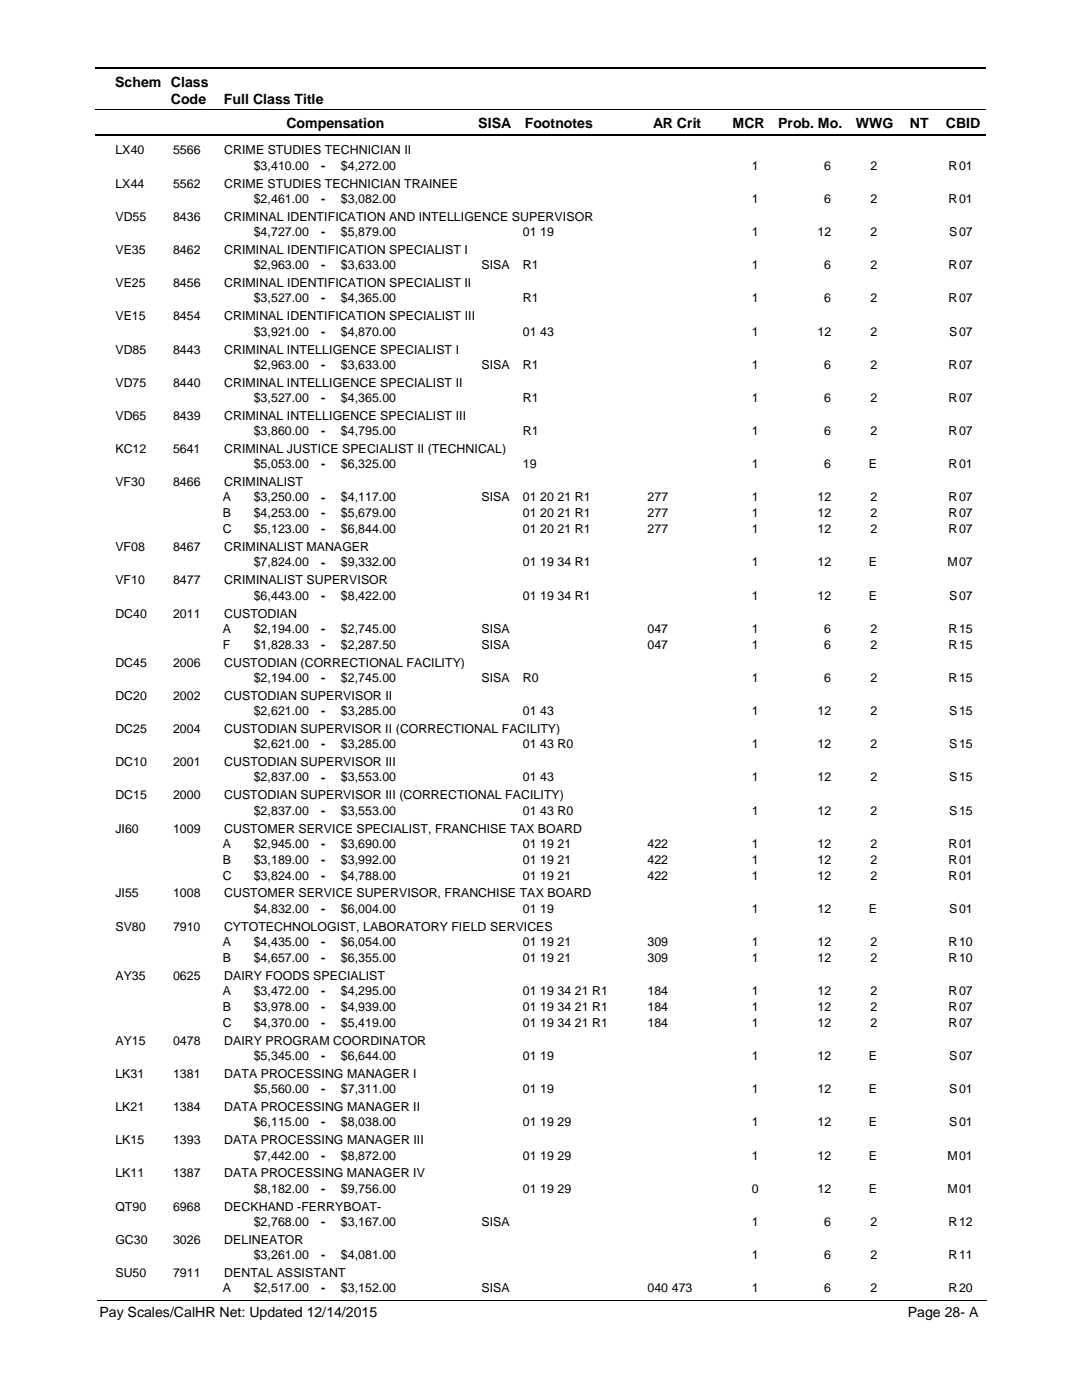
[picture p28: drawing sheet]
<svg xmlns="http://www.w3.org/2000/svg" width="216mm" height="279mm" viewBox="0 0 216 279" stroke-linecap="round" stroke-linejoin="round" font-family="sans-serif">
<defs><g id="words">
<g font-size="2.8">
<text x="23" y="17.3">Schem Class</text>
<text x="34.1" y="20.7">Code</text>
<text x="44.7" y="20.7">Full Class Title</text>
<text x="57.2" y="25.6">Compensation</text>
<text x="95.4" y="25.6">SISA</text>
<text x="104.7" y="25.6">Footnotes</text>
<text x="130.3" y="25.6">AR Crit</text>
<text x="146.2" y="25.6">MCR</text>
<text x="155.3" y="25.6">Prob. Mo.</text>
<text x="170.8" y="25.6">WWG</text>
<text x="181.5" y="25.6">NT</text>
<text x="188.7" y="25.6">CBID</text>
<text x="19.9" y="262.9">Pay Scales/CalHR Net: Updated 12/14/2015</text>
<text x="181.1" y="262.9">Page 28- A</text>
</g>
<g font-size="2.5">
<text x="23" y="30.8">LX40</text>
<text x="34.5" y="30.8">5566</text>
<text x="44.7" y="30.8">CRIME STUDIES TECHNICIAN II</text>
<text x="50.6" y="33.9">$3,410.00</text>
<text x="64.1" y="33.9">-</text>
<text x="68" y="33.9">$4,272.00</text>
<text x="150" y="33.9">1</text>
<text x="164.5" y="33.9">6</text>
<text x="173.7" y="33.9">2</text>
<text x="189.3" y="33.9">R</text>
<text x="191.4" y="33.9">01</text>
<text x="23" y="37.4">LX44</text>
<text x="34.5" y="37.4">5562</text>
<text x="44.7" y="37.4">CRIME STUDIES TECHNICIAN TRAINEE</text>
<text x="50.6" y="40.5">$2,461.00</text>
<text x="64.1" y="40.5">-</text>
<text x="68" y="40.5">$3,082.00</text>
<text x="150" y="40.5">1</text>
<text x="164.5" y="40.5">6</text>
<text x="173.7" y="40.5">2</text>
<text x="189.3" y="40.5">R</text>
<text x="191.4" y="40.5">01</text>
<text x="23" y="44">VD55</text>
<text x="34.5" y="44">8436</text>
<text x="44.7" y="44">CRIMINAL IDENTIFICATION AND INTELLIGENCE SUPERVISOR</text>
<text x="50.6" y="47.1">$4,727.00</text>
<text x="64.1" y="47.1">-</text>
<text x="68" y="47.1">$5,879.00</text>
<text x="104.3" y="47.1">01 19</text>
<text x="150" y="47.1">1</text>
<text x="163.1" y="47.1">12</text>
<text x="173.7" y="47.1">2</text>
<text x="189.4" y="47.1">S</text>
<text x="191.4" y="47.1">07</text>
<text x="23" y="50.7">VE35</text>
<text x="34.5" y="50.7">8462</text>
<text x="44.7" y="50.7">CRIMINAL IDENTIFICATION SPECIALIST I</text>
<text x="50.6" y="53.7">$2,963.00</text>
<text x="64.1" y="53.8">-</text>
<text x="68" y="53.7">$3,633.00</text>
<text x="96.1" y="53.7">SISA</text>
<text x="104.3" y="53.7">R1</text>
<text x="150" y="53.7">1</text>
<text x="164.5" y="53.7">6</text>
<text x="173.7" y="53.7">2</text>
<text x="189.3" y="53.7">R</text>
<text x="191.4" y="53.7">07</text>
<text x="23" y="57.3">VE25</text>
<text x="34.5" y="57.3">8456</text>
<text x="44.7" y="57.3">CRIMINAL IDENTIFICATION SPECIALIST II</text>
<text x="23" y="63.9">VE15</text>
<text x="34.5" y="63.9">8454</text>
<text x="44.7" y="63.9">CRIMINAL IDENTIFICATION SPECIALIST III</text>
<text x="50.6" y="60.3">$3,527.00</text>
<text x="64.1" y="60.4">-</text>
<text x="68" y="60.3">$4,365.00</text>
<text x="104.3" y="60.3">R1</text>
<text x="150" y="60.3">1</text>
<text x="164.5" y="60.3">6</text>
<text x="173.7" y="60.3">2</text>
<text x="189.3" y="60.3">R</text>
<text x="191.4" y="60.3">07</text>
<text x="23" y="70.5">VD85</text>
<text x="34.5" y="70.5">8443</text>
<text x="44.7" y="70.5">CRIMINAL INTELLIGENCE SPECIALIST I</text>
<text x="50.6" y="67">$3,921.00</text>
<text x="64.1" y="67">-</text>
<text x="68" y="67">$4,870.00</text>
<text x="104.3" y="67">01 43</text>
<text x="150" y="67">1</text>
<text x="163.1" y="67">12</text>
<text x="173.7" y="67">2</text>
<text x="189.4" y="67">S</text>
<text x="191.4" y="67">07</text>
<text x="23" y="77.2">VD75</text>
<text x="34.5" y="77.2">8440</text>
<text x="44.7" y="77.2">CRIMINAL INTELLIGENCE SPECIALIST II</text>
<text x="50.6" y="73.6">$2,963.00</text>
<text x="64.1" y="73.6">-</text>
<text x="68" y="73.6">$3,633.00</text>
<text x="96.1" y="73.6">SISA</text>
<text x="104.3" y="73.6">R1</text>
<text x="150" y="73.6">1</text>
<text x="164.5" y="73.6">6</text>
<text x="173.7" y="73.6">2</text>
<text x="189.3" y="73.6">R</text>
<text x="191.4" y="73.6">07</text>
<text x="23" y="83.8">VD65</text>
<text x="34.5" y="83.8">8439</text>
<text x="44.7" y="83.8">CRIMINAL INTELLIGENCE SPECIALIST III</text>
<text x="50.6" y="80.2">$3,527.00</text>
<text x="64.1" y="80.2">-</text>
<text x="68" y="80.2">$4,365.00</text>
<text x="104.3" y="80.2">R1</text>
<text x="150" y="80.2">1</text>
<text x="164.5" y="80.2">6</text>
<text x="173.7" y="80.2">2</text>
<text x="189.3" y="80.2">R</text>
<text x="191.4" y="80.2">07</text>
<text x="50.6" y="86.8">$3,860.00</text>
<text x="64.1" y="86.9">-</text>
<text x="68" y="86.8">$4,795.00</text>
<text x="104.3" y="86.8">R1</text>
<text x="150" y="86.8">1</text>
<text x="164.5" y="86.8">6</text>
<text x="173.7" y="86.8">2</text>
<text x="189.3" y="86.8">R</text>
<text x="191.4" y="86.8">07</text>
<text x="23" y="90.4">KC12</text>
<text x="34.5" y="90.4">5641</text>
<text x="44.7" y="90.4">CRIMINAL JUSTICE SPECIALIST II (TECHNICAL)</text>
<text x="50.6" y="93.5">$5,053.00</text>
<text x="64.1" y="93.5">-</text>
<text x="68" y="93.5">$6,325.00</text>
<text x="104.3" y="93.5">19</text>
<text x="150" y="93.5">1</text>
<text x="164.5" y="93.5">6</text>
<text x="173.4" y="93.5">E</text>
<text x="189.3" y="93.5">R</text>
<text x="191.4" y="93.5">01</text>
<text x="23" y="97">VF30</text>
<text x="34.5" y="97">8466</text>
<text x="44.5" y="100.1">A</text>
<text x="44.7" y="97">CRIMINALIST</text>
<text x="50.6" y="100.1">$3,250.00</text>
<text x="64.1" y="100.1">-</text>
<text x="68" y="100.1">$4,117.00</text>
<text x="96.1" y="100.1">SISA</text>
<text x="104.3" y="100.1">01 20 21 R1</text>
<text x="129.2" y="100.1">277</text>
<text x="150" y="100.1">1</text>
<text x="163.1" y="100.1">12</text>
<text x="173.7" y="100.1">2</text>
<text x="189.3" y="100.1">R</text>
<text x="191.4" y="100.1">07</text>
<text x="44.5" y="103.3">B</text>
<text x="44.5" y="106.4">C</text>
<text x="50.6" y="103.3">$4,253.00</text>
<text x="50.6" y="106.4">$5,123.00</text>
<text x="64.1" y="103.3">-</text>
<text x="64.1" y="106.4">-</text>
<text x="68" y="106.4">$6,844.00</text>
<text x="68" y="103.3">$5,679.00</text>
<text x="104.3" y="106.4">01 20 21 R1</text>
<text x="104.3" y="103.3">01 20 21 R1</text>
<text x="129.2" y="106.4">277</text>
<text x="129.2" y="103.3">277</text>
<text x="150" y="103.3">1</text>
<text x="150" y="106.4">1</text>
<text x="163.1" y="103.3">12</text>
<text x="163.1" y="106.4">12</text>
<text x="173.7" y="106.4">2</text>
<text x="173.7" y="103.3">2</text>
<text x="189.3" y="103.3">R</text>
<text x="189.3" y="106.4">R</text>
<text x="191.4" y="103.3">07</text>
<text x="191.4" y="106.4">07</text>
<text x="23" y="110">VF08</text>
<text x="34.5" y="110">8467</text>
<text x="44.7" y="110">CRIMINALIST MANAGER</text>
<text x="50.6" y="113.1">$7,824.00</text>
<text x="64.1" y="113.1">-</text>
<text x="68" y="113.1">$9,332.00</text>
<text x="104.3" y="113.1">01 19 34 R1</text>
<text x="150" y="113.1">1</text>
<text x="163.1" y="113.1">12</text>
<text x="173.4" y="113.1">E</text>
<text x="189.1" y="113.1">M</text>
<text x="191.4" y="113.1">07</text>
<text x="23" y="116.6">VF10</text>
<text x="34.5" y="116.6">8477</text>
<text x="44.7" y="116.6">CRIMINALIST SUPERVISOR</text>
<text x="50.6" y="119.7">$6,443.00</text>
<text x="64.1" y="119.7">-</text>
<text x="68" y="119.7">$8,422.00</text>
<text x="104.3" y="119.7">01 19 34 R1</text>
<text x="150" y="119.7">1</text>
<text x="163.1" y="119.7">12</text>
<text x="173.4" y="119.7">E</text>
<text x="189.4" y="119.7">S</text>
<text x="191.4" y="119.7">07</text>
<text x="23" y="123.3">DC40</text>
<text x="34.5" y="123.3">2011</text>
<text x="44.7" y="123.3">CUSTODIAN</text>
<text x="44.5" y="126.3">A</text>
<text x="44.5" y="129.5">F</text>
<text x="50.6" y="126.3">$2,194.00</text>
<text x="50.6" y="129.5">$1,828.33</text>
<text x="64.1" y="126.3">-</text>
<text x="64.1" y="129.5">-</text>
<text x="68" y="126.3">$2,745.00</text>
<text x="68" y="129.5">$2,287.50</text>
<text x="96.1" y="126.3">SISA</text>
<text x="96.1" y="129.5">SISA</text>
<text x="129.2" y="126.3">047</text>
<text x="129.2" y="129.5">047</text>
<text x="150" y="126.3">1</text>
<text x="150" y="129.5">1</text>
<text x="164.5" y="126.3">6</text>
<text x="164.5" y="129.5">6</text>
<text x="173.7" y="126.3">2</text>
<text x="173.7" y="129.5">2</text>
<text x="189.3" y="126.3">R</text>
<text x="189.3" y="129.5">R</text>
<text x="191.4" y="126.3">15</text>
<text x="191.4" y="129.5">15</text>
<text x="23" y="133">DC45</text>
<text x="34.5" y="133">2006</text>
<text x="44.7" y="133">CUSTODIAN (CORRECTIONAL FACILITY)</text>
<text x="50.6" y="136.1">$2,194.00</text>
<text x="64.1" y="136.1">-</text>
<text x="68" y="136.1">$2,745.00</text>
<text x="96.1" y="136.1">SISA</text>
<text x="104.3" y="136.1">R0</text>
<text x="150" y="136.1">1</text>
<text x="164.5" y="136.1">6</text>
<text x="173.7" y="136.1">2</text>
<text x="189.3" y="136.1">R</text>
<text x="191.4" y="136.1">15</text>
<text x="23" y="139.7">DC20</text>
<text x="34.5" y="139.7">2002</text>
<text x="44.7" y="139.7">CUSTODIAN SUPERVISOR II</text>
<text x="50.6" y="142.7">$2,621.00</text>
<text x="64.1" y="142.7">-</text>
<text x="68" y="142.7">$3,285.00</text>
<text x="104.3" y="142.7">01 43</text>
<text x="150" y="142.7">1</text>
<text x="163.1" y="142.7">12</text>
<text x="173.7" y="142.7">2</text>
<text x="189.4" y="142.7">S</text>
<text x="191.4" y="142.7">15</text>
<text x="23" y="146.3">DC25</text>
<text x="34.5" y="146.3">2004</text>
<text x="44.7" y="146.3">CUSTODIAN SUPERVISOR II (CORRECTIONAL FACILITY)</text>
<text x="50.6" y="149.3">$2,621.00</text>
<text x="64.1" y="149.4">-</text>
<text x="68" y="149.3">$3,285.00</text>
<text x="104.3" y="149.3">01 43 R0</text>
<text x="150" y="149.3">1</text>
<text x="163.1" y="149.3">12</text>
<text x="173.7" y="149.3">2</text>
<text x="189.4" y="149.3">S</text>
<text x="191.4" y="149.3">15</text>
<text x="23" y="152.9">DC10</text>
<text x="34.5" y="152.9">2001</text>
<text x="44.7" y="152.9">CUSTODIAN SUPERVISOR III</text>
<text x="50.6" y="156">$2,837.00</text>
<text x="64.1" y="156">-</text>
<text x="68" y="156">$3,553.00</text>
<text x="104.3" y="156">01 43</text>
<text x="150" y="156">1</text>
<text x="163.1" y="156">12</text>
<text x="173.7" y="156">2</text>
<text x="189.4" y="156">S</text>
<text x="191.4" y="156">15</text>
<text x="23" y="159.5">DC15</text>
<text x="34.5" y="159.5">2000</text>
<text x="44.7" y="159.5">CUSTODIAN SUPERVISOR III (CORRECTIONAL FACILITY)</text>
<text x="23" y="166.2">JI60</text>
<text x="34.5" y="166.2">1009</text>
<text x="44.7" y="166.2">CUSTOMER SERVICE SPECIALIST, FRANCHISE TAX BOARD</text>
<text x="50.6" y="162.6">$2,837.00</text>
<text x="64.1" y="162.6">-</text>
<text x="68" y="162.6">$3,553.00</text>
<text x="104.3" y="162.6">01 43 R0</text>
<text x="150" y="162.6">1</text>
<text x="163.1" y="162.6">12</text>
<text x="173.7" y="162.6">2</text>
<text x="189.4" y="162.6">S</text>
<text x="191.4" y="162.6">15</text>
<text x="44.5" y="172.4">B</text>
<text x="44.5" y="169.2">A</text>
<text x="50.6" y="169.2">$2,945.00</text>
<text x="50.6" y="172.4">$3,189.00</text>
<text x="64.1" y="169.2">-</text>
<text x="64.1" y="172.4">-</text>
<text x="68" y="169.2">$3,690.00</text>
<text x="68" y="172.4">$3,992.00</text>
<text x="104.3" y="169.2">01 19 21</text>
<text x="104.3" y="172.4">01 19 21</text>
<text x="129.2" y="169.2">422</text>
<text x="129.2" y="172.4">422</text>
<text x="150" y="172.4">1</text>
<text x="150" y="169.2">1</text>
<text x="163.1" y="169.2">12</text>
<text x="163.1" y="172.4">12</text>
<text x="173.7" y="169.2">2</text>
<text x="173.7" y="172.4">2</text>
<text x="189.3" y="172.4">R</text>
<text x="189.3" y="169.2">R</text>
<text x="191.4" y="169.2">01</text>
<text x="191.4" y="172.4">01</text>
<text x="23" y="179.1">JI55</text>
<text x="34.5" y="179.1">1008</text>
<text x="44.5" y="175.5">C</text>
<text x="44.7" y="179.1">CUSTOMER SERVICE SUPERVISOR, FRANCHISE TAX BOARD</text>
<text x="50.6" y="175.5">$3,824.00</text>
<text x="64.1" y="175.6">-</text>
<text x="68" y="175.5">$4,788.00</text>
<text x="104.3" y="175.5">01 19 21</text>
<text x="129.2" y="175.5">422</text>
<text x="150" y="175.5">1</text>
<text x="163.1" y="175.5">12</text>
<text x="173.7" y="175.5">2</text>
<text x="189.3" y="175.5">R</text>
<text x="191.4" y="175.5">01</text>
<text x="23" y="185.8">SV80</text>
<text x="34.5" y="185.8">7910</text>
<text x="44.7" y="185.8">CYTOTECHNOLOGIST, LABORATORY FIELD SERVICES</text>
<text x="50.6" y="182.2">$4,832.00</text>
<text x="64.1" y="182.2">-</text>
<text x="68" y="182.2">$6,004.00</text>
<text x="104.3" y="182.2">01 19</text>
<text x="150" y="182.2">1</text>
<text x="163.1" y="182.2">12</text>
<text x="173.4" y="182.2">E</text>
<text x="189.4" y="182.2">S</text>
<text x="191.4" y="182.2">01</text>
<text x="44.5" y="192">B</text>
<text x="44.5" y="188.8">A</text>
<text x="50.6" y="188.8">$4,435.00</text>
<text x="50.6" y="192">$4,657.00</text>
<text x="64.1" y="188.8">-</text>
<text x="64.1" y="192">-</text>
<text x="68" y="188.8">$6,054.00</text>
<text x="68" y="192">$6,355.00</text>
<text x="104.3" y="188.8">01 19 21</text>
<text x="104.3" y="192">01 19 21</text>
<text x="129.2" y="188.8">309</text>
<text x="129.2" y="192">309</text>
<text x="150" y="188.8">1</text>
<text x="150" y="192">1</text>
<text x="163.1" y="188.8">12</text>
<text x="163.1" y="192">12</text>
<text x="173.7" y="188.8">2</text>
<text x="173.7" y="192">2</text>
<text x="189.3" y="188.8">R</text>
<text x="189.3" y="192">R</text>
<text x="191.4" y="188.8">10</text>
<text x="191.4" y="192">10</text>
<text x="23" y="195.5">AY35</text>
<text x="34.5" y="195.5">0625</text>
<text x="44.7" y="195.5">DAIRY FOODS SPECIALIST</text>
<text x="44.5" y="198.6">A</text>
<text x="44.5" y="201.7">B</text>
<text x="50.6" y="198.6">$3,472.00</text>
<text x="50.6" y="201.7">$3,978.00</text>
<text x="64.1" y="198.6">-</text>
<text x="64.1" y="201.8">-</text>
<text x="68" y="198.6">$4,295.00</text>
<text x="68" y="201.7">$4,939.00</text>
<text x="104.3" y="198.6">01 19 34 21 R1</text>
<text x="104.3" y="201.7">01 19 34 21 R1</text>
<text x="129.2" y="198.6">184</text>
<text x="129.2" y="201.7">184</text>
<text x="150" y="201.7">1</text>
<text x="150" y="198.6">1</text>
<text x="163.1" y="198.6">12</text>
<text x="163.1" y="201.7">12</text>
<text x="173.7" y="198.6">2</text>
<text x="173.7" y="201.7">2</text>
<text x="189.3" y="201.7">R</text>
<text x="189.3" y="198.6">R</text>
<text x="191.4" y="198.6">07</text>
<text x="191.4" y="201.7">07</text>
<text x="23" y="208.5">AY15</text>
<text x="34.5" y="208.5">0478</text>
<text x="44.5" y="204.9">C</text>
<text x="44.7" y="208.5">DAIRY PROGRAM COORDINATOR</text>
<text x="50.6" y="204.9">$4,370.00</text>
<text x="64.1" y="204.9">-</text>
<text x="68" y="204.9">$5,419.00</text>
<text x="104.3" y="204.9">01 19 34 21 R1</text>
<text x="129.2" y="204.9">184</text>
<text x="150" y="204.9">1</text>
<text x="163.1" y="204.9">12</text>
<text x="173.7" y="204.9">2</text>
<text x="189.3" y="204.9">R</text>
<text x="191.4" y="204.9">07</text>
<text x="23" y="215.1">LK31</text>
<text x="34.5" y="215.1">1381</text>
<text x="44.7" y="215.1">DATA PROCESSING MANAGER I</text>
<text x="50.6" y="211.6">$5,345.00</text>
<text x="64.1" y="211.6">-</text>
<text x="68" y="211.6">$6,644.00</text>
<text x="104.3" y="211.6">01 19</text>
<text x="150" y="211.6">1</text>
<text x="163.1" y="211.6">12</text>
<text x="173.4" y="211.6">E</text>
<text x="189.4" y="211.6">S</text>
<text x="191.4" y="211.6">07</text>
<text x="23" y="221.7">LK21</text>
<text x="34.5" y="221.7">1384</text>
<text x="44.7" y="221.7">DATA PROCESSING MANAGER II</text>
<text x="50.6" y="218.2">$5,560.00</text>
<text x="64.1" y="218.2">-</text>
<text x="68" y="218.2">$7,311.00</text>
<text x="104.3" y="218.2">01 19</text>
<text x="150" y="218.2">1</text>
<text x="163.1" y="218.2">12</text>
<text x="173.4" y="218.2">E</text>
<text x="189.4" y="218.2">S</text>
<text x="191.4" y="218.2">01</text>
<text x="50.6" y="224.8">$6,115.00</text>
<text x="64.1" y="224.8">-</text>
<text x="68" y="224.8">$8,038.00</text>
<text x="104.3" y="224.8">01 19 29</text>
<text x="150" y="224.8">1</text>
<text x="163.1" y="224.8">12</text>
<text x="173.4" y="224.8">E</text>
<text x="189.4" y="224.8">S</text>
<text x="191.4" y="224.8">01</text>
<text x="23" y="228.4">LK15</text>
<text x="34.5" y="228.4">1393</text>
<text x="44.7" y="228.4">DATA PROCESSING MANAGER III</text>
<text x="50.6" y="231.4">$7,442.00</text>
<text x="64.1" y="231.5">-</text>
<text x="68" y="231.4">$8,872.00</text>
<text x="104.3" y="231.4">01 19 29</text>
<text x="150" y="231.4">1</text>
<text x="163.1" y="231.4">12</text>
<text x="173.4" y="231.4">E</text>
<text x="189.1" y="231.4">M</text>
<text x="191.4" y="231.4">01</text>
<text x="23" y="235">LK11</text>
<text x="34.5" y="235">1387</text>
<text x="44.7" y="235">DATA PROCESSING MANAGER IV</text>
<text x="50.6" y="238">$8,182.00</text>
<text x="64.1" y="238.1">-</text>
<text x="68" y="238">$9,756.00</text>
<text x="104.3" y="238">01 19 29</text>
<text x="150" y="238">0</text>
<text x="163.1" y="238">12</text>
<text x="173.4" y="238">E</text>
<text x="189.1" y="238">M</text>
<text x="191.4" y="238">01</text>
<text x="23" y="241.6">QT90</text>
<text x="34.5" y="241.6">6968</text>
<text x="44.7" y="241.6">DECKHAND -FERRYBOAT-</text>
<text x="50.6" y="244.6">$2,768.00</text>
<text x="64.1" y="244.7">-</text>
<text x="68" y="244.6">$3,167.00</text>
<text x="96.1" y="244.6">SISA</text>
<text x="150" y="244.6">1</text>
<text x="164.5" y="244.6">6</text>
<text x="173.7" y="244.6">2</text>
<text x="189.3" y="244.6">R</text>
<text x="191.4" y="244.6">12</text>
<text x="23" y="248.2">GC30</text>
<text x="34.5" y="248.2">3026</text>
<text x="44.7" y="248.2">DELINEATOR</text>
<text x="50.6" y="251.3">$3,261.00</text>
<text x="64.1" y="251.3">-</text>
<text x="68" y="251.3">$4,081.00</text>
<text x="150" y="251.3">1</text>
<text x="164.5" y="251.3">6</text>
<text x="173.7" y="251.3">2</text>
<text x="189.3" y="251.3">R</text>
<text x="191.4" y="251.3">11</text>
<text x="23" y="254.9">SU50</text>
<text x="34.5" y="254.9">7911</text>
<text x="44.5" y="257.9">A</text>
<text x="44.7" y="254.9">DENTAL ASSISTANT</text>
<text x="50.6" y="257.9">$2,517.00</text>
<text x="64.1" y="257.9">-</text>
<text x="68" y="257.9">$3,152.00</text>
<text x="96.1" y="257.9">SISA</text>
<text x="129.2" y="257.9">040 473</text>
<text x="150" y="257.9">1</text>
<text x="164.5" y="257.9">6</text>
<text x="173.7" y="257.9">2</text>
<text x="189.3" y="257.9">R</text>
<text x="191.4" y="257.9">20</text>
</g>
</g></defs>
<path d="M19 13.5h177.8M19 27h177.8" fill="none" stroke="#000" stroke-width=".36"/>
<path d="M19 21.8h177.8" fill="none" stroke="#000" stroke-width=".2"/>
<g fill="#fff">
<path d="M46.9 31.2h16.3v3h-16.3z"/>
<path d="M191 31.2h4.2v3h-4.2z"/>
<path d="M46.9 37.8h16.3v3h-16.3z"/>
<path d="M191 37.8h4.2v3h-4.2z"/>
<path d="M46.9 44.5h16.3v3h-16.3z"/>
<path d="M191 44.5h4.2v3h-4.2z"/>
<path d="M46.9 51.1h16.3v3h-16.3z"/>
<path d="M191 51.1h4.2v3h-4.2z"/>
<path d="M46.9 57.7h16.3v3h-16.3z"/>
<path d="M191 57.7h4.2v3h-4.2z"/>
<path d="M46.9 64.3h16.3v3h-16.3z"/>
<path d="M191 64.3h4.2v3h-4.2z"/>
<path d="M46.9 71h16.3v3h-16.3z"/>
<path d="M191 71h4.2v3h-4.2z"/>
<path d="M46.9 77.6h16.3v3h-16.3z"/>
<path d="M191 77.6h4.2v3h-4.2z"/>
<path d="M46.9 84.2h16.3v3h-16.3z"/>
<path d="M191 84.2h4.2v3h-4.2z"/>
<path d="M46.9 90.8h16.3v3h-16.3z"/>
<path d="M191 90.8h4.2v3h-4.2z"/>
<path d="M46.9 97.5h16.3v2.9h-16.3z"/>
<path d="M191 97.5h4.2v2.9h-4.2z"/>
<path d="M46.9 100.6h16.3v3h-16.3z"/>
<path d="M191 100.6h4.2v3h-4.2z"/>
<path d="M46.9 103.8h16.3v3h-16.3z"/>
<path d="M191 103.8h4.2v3h-4.2z"/>
<path d="M46.9 110.4h16.3v3h-16.3z"/>
<path d="M191 110.4h4.2v3h-4.2z"/>
<path d="M46.9 117.1h16.3v2.9h-16.3z"/>
<path d="M191 117.1h4.2v2.9h-4.2z"/>
<path d="M46.9 123.7h16.3v2.9h-16.3z"/>
<path d="M191 123.7h4.2v2.9h-4.2z"/>
<path d="M46.9 126.8h16.3v3h-16.3z"/>
<path d="M191 126.8h4.2v3h-4.2z"/>
<path d="M46.9 133.5h16.3v2.9h-16.3z"/>
<path d="M191 133.5h4.2v2.9h-4.2z"/>
<path d="M46.9 140.1h16.3v3h-16.3z"/>
<path d="M191 140.1h4.2v3h-4.2z"/>
<path d="M46.9 146.7h16.3v3h-16.3z"/>
<path d="M191 146.7h4.2v3h-4.2z"/>
<path d="M46.9 153.3h16.3v3h-16.3z"/>
<path d="M191 153.3h4.2v3h-4.2z"/>
<path d="M46.9 160h16.3v2.9h-16.3z"/>
<path d="M191 160h4.2v2.9h-4.2z"/>
<path d="M46.9 166.6h16.3v2.9h-16.3z"/>
<path d="M191 166.6h4.2v2.9h-4.2z"/>
<path d="M46.9 169.7h16.3v3h-16.3z"/>
<path d="M191 169.7h4.2v3h-4.2z"/>
<path d="M46.9 172.9h16.3v3h-16.3z"/>
<path d="M191 172.9h4.2v3h-4.2z"/>
<path d="M46.9 179.6h16.3v2.9h-16.3z"/>
<path d="M191 179.6h4.2v2.9h-4.2z"/>
<path d="M46.9 186.2h16.3v2.9h-16.3z"/>
<path d="M191 186.2h4.2v2.9h-4.2z"/>
<path d="M46.9 189.3h16.3v3h-16.3z"/>
<path d="M191 189.3h4.2v3h-4.2z"/>
<path d="M46.9 195.9h16.3v3h-16.3z"/>
<path d="M191 195.9h4.2v3h-4.2z"/>
<path d="M46.9 199.1h16.3v3h-16.3z"/>
<path d="M191 199.1h4.2v3h-4.2z"/>
<path d="M46.9 202.3h16.3v3h-16.3z"/>
<path d="M191 202.3h4.2v3h-4.2z"/>
<path d="M46.9 208.9h16.3v3h-16.3z"/>
<path d="M191 208.9h4.2v3h-4.2z"/>
<path d="M46.9 215.5h16.3v3h-16.3z"/>
<path d="M191 215.5h4.2v3h-4.2z"/>
<path d="M46.9 222.2h16.3v2.9h-16.3z"/>
<path d="M191 222.2h4.2v2.9h-4.2z"/>
<path d="M46.9 228.8h16.3v3h-16.3z"/>
<path d="M191 228.8h4.2v3h-4.2z"/>
<path d="M46.9 235.4h16.3v3h-16.3z"/>
<path d="M191 235.4h4.2v3h-4.2z"/>
<path d="M46.9 242h16.3v3h-16.3z"/>
<path d="M191 242h4.2v3h-4.2z"/>
<path d="M46.9 248.7h16.3v3h-16.3z"/>
<path d="M191 248.7h4.2v3h-4.2z"/>
<path d="M46.9 255.3h16.3v3h-16.3z"/>
<path d="M191 255.3h4.2v3h-4.2z"/>
</g>
<path d="M19.4 259.6h177.4" fill="none" stroke="#000" stroke-width=".2"/>
<use href="#words"/>
</svg>
